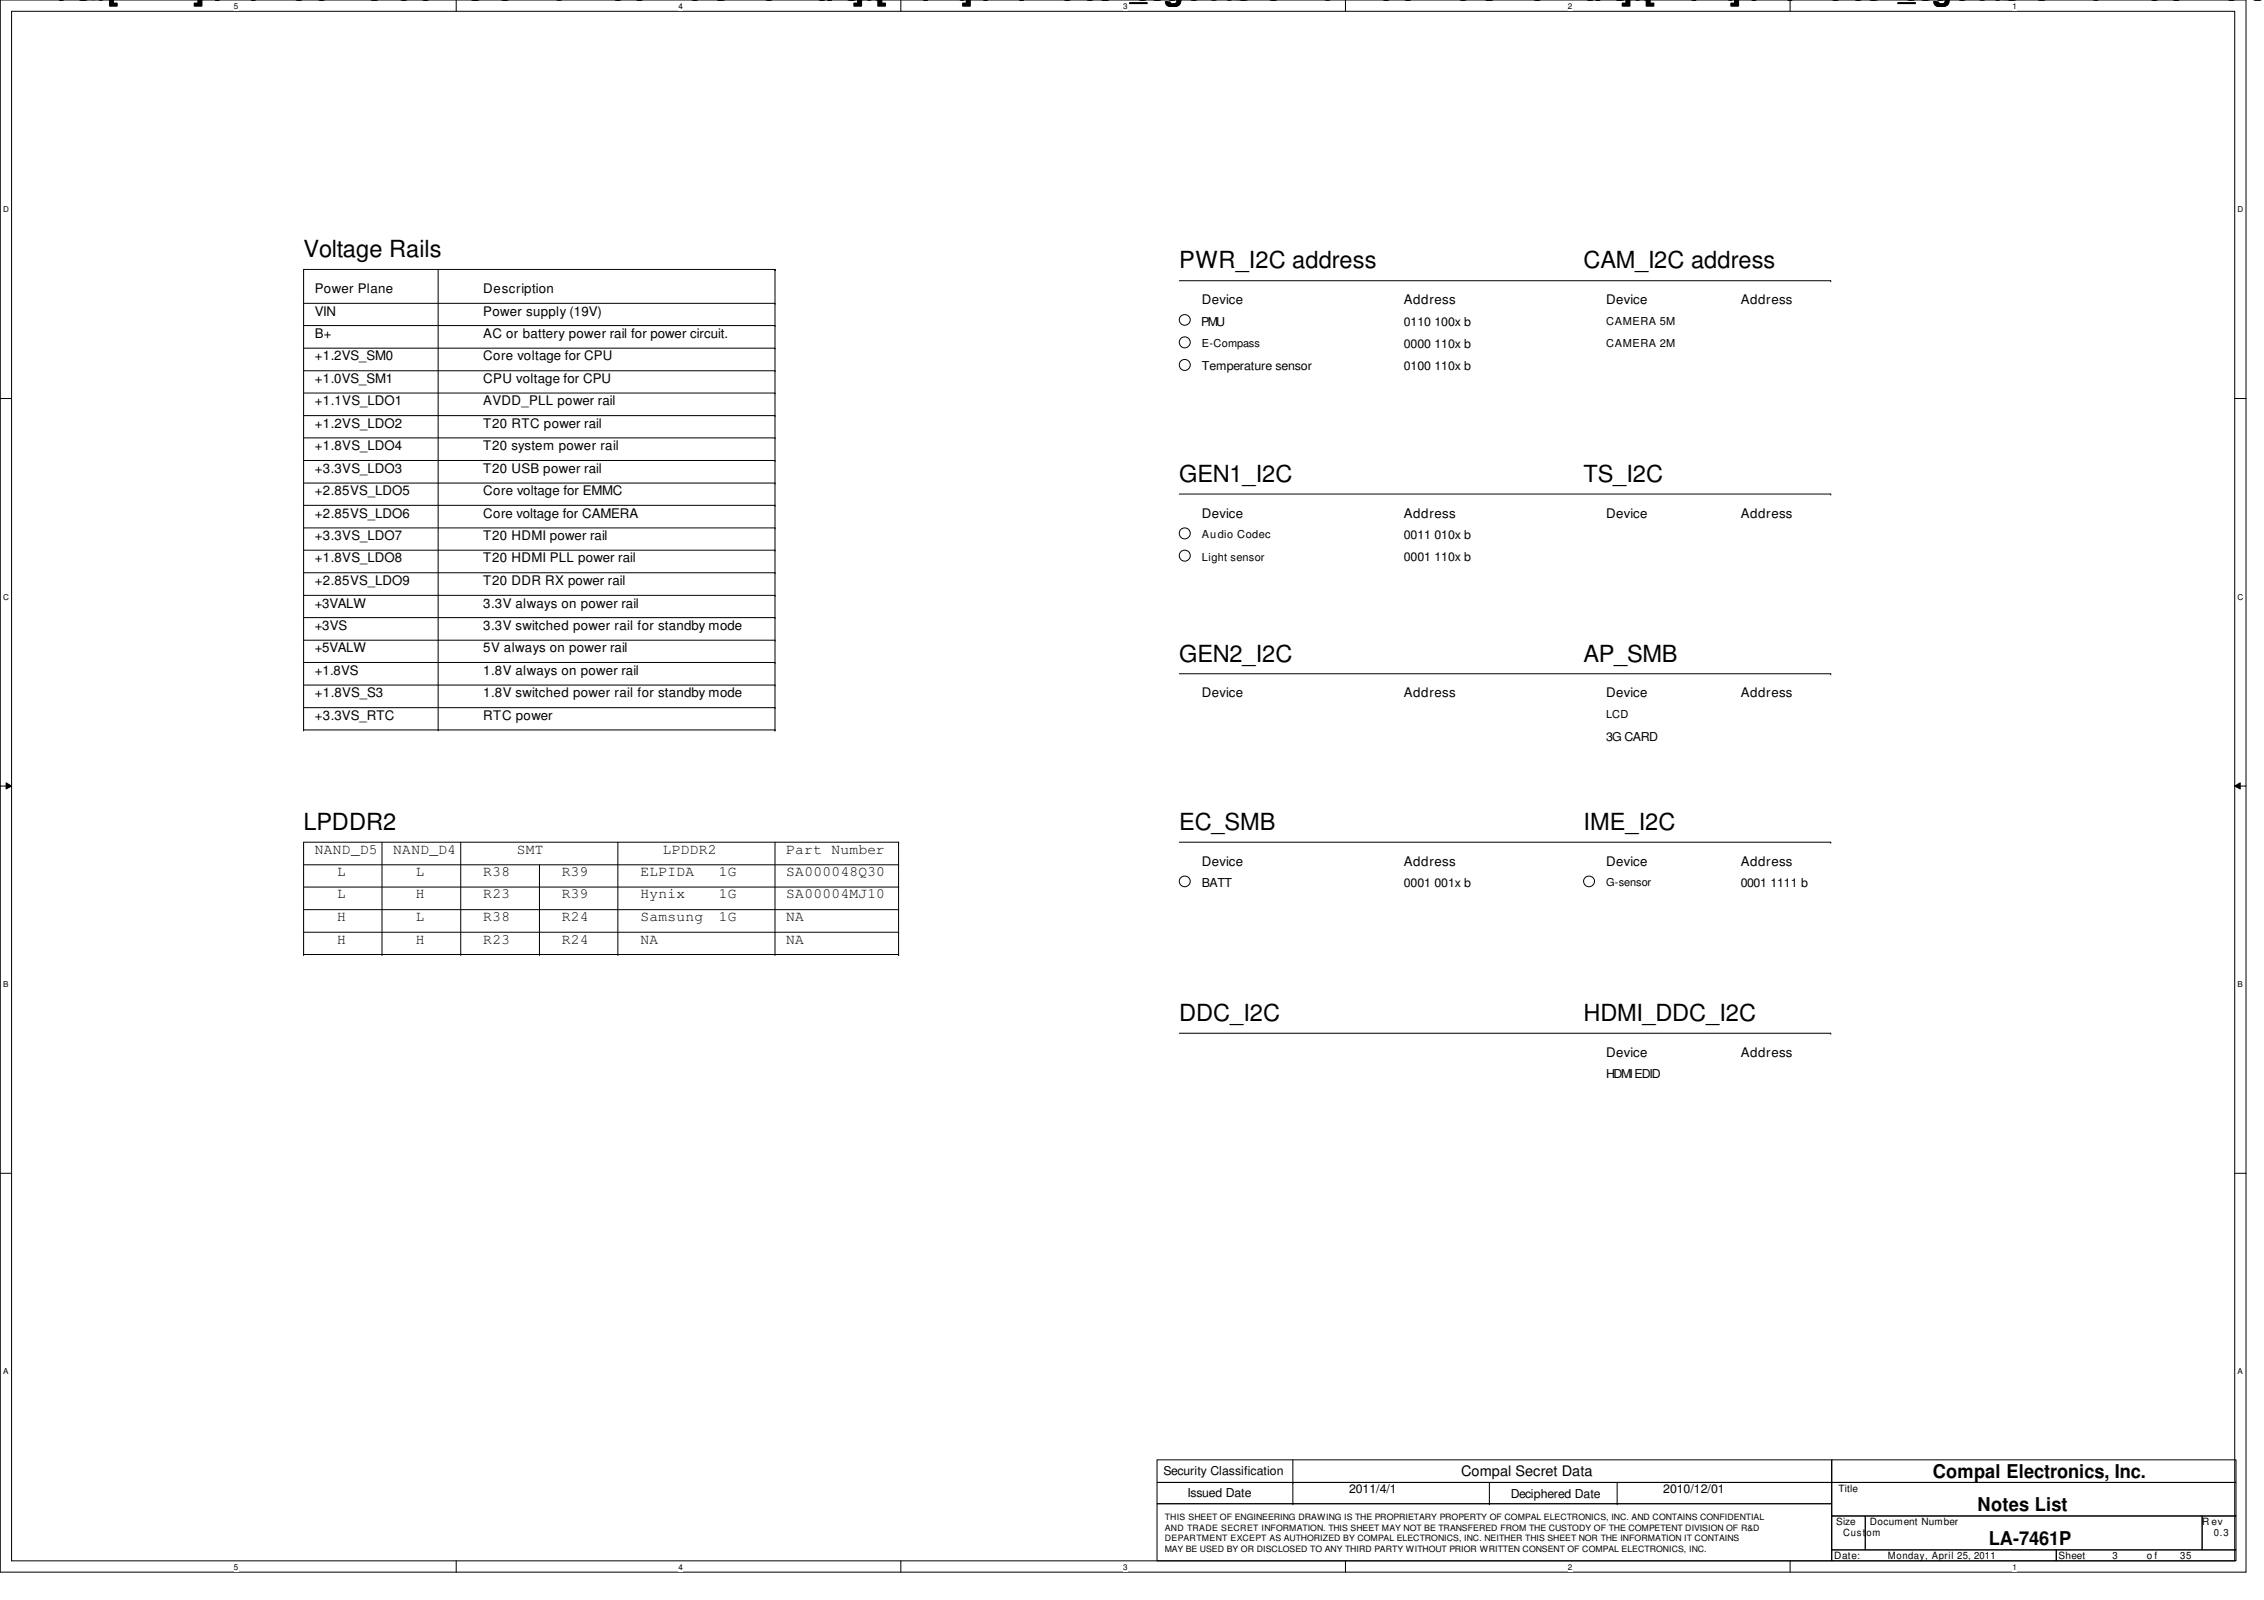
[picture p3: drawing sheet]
<svg xmlns="http://www.w3.org/2000/svg" width="297mm" height="210mm" viewBox="0 0 297 210" stroke-linecap="round" stroke-linejoin="round" font-family="sans-serif">
<defs><g id="words">
<g font-size="4.2">
<text x="4" y="0">Changed with the DEMO VERSION of CAD-KAS PDF-Editor (http://www.cadkas.com).</text>
<text x="104.8" y="0">Changed with the DEMO VERSION of CAD-KAS PDF-Editor (http://www.cadkas.com).</text>
<text x="205.6" y="0">Changed with the DEMO VERSION of CAD-KAS</text>
</g>
<g font-size="3.1">
<text x="39.8" y="33.7">Voltage Rails</text>
<text x="154.7" y="35.2">PWR_I2C address</text>
<text x="207.8" y="35.2">CAM_I2C address</text>
<text x="154.7" y="63.2">GEN1_I2C</text>
<text x="207.8" y="63.2">TS_I2C</text>
<text x="154.7" y="86.8">GEN2_I2C</text>
<text x="207.8" y="86.8">AP_SMB</text>
<text x="39.8" y="108.9">LPDDR2</text>
<text x="154.7" y="108.9">EC_SMB</text>
<text x="207.8" y="108.9">IME_I2C</text>
<text x="154.7" y="133.9">DDC_I2C</text>
<text x="207.8" y="133.9">HDMI_DDC_I2C</text>
</g>
<g font-size="2.5">
<text x="253.6" y="193.8">Compal Electronics, Inc.</text>
<text x="259.5" y="198.3">Notes List</text>
<text x="260.9" y="202.7">LA-7461P</text>
</g>
<g font-size="1.9">
<text x="41.3" y="112">NAND_D5</text>
<text x="51.6" y="112">NAND_D4</text>
<text x="67.8" y="112">SMT</text>
<text x="86.9" y="112">LPDDR2</text>
<text x="103.2" y="112">Part Number</text>
<text x="44.2" y="114.9">L</text>
<text x="44.2" y="117.9">L</text>
<text x="54.6" y="114.9">L</text>
<text x="54.6" y="117.9">H</text>
<text x="63.4" y="114.9">R38</text>
<text x="63.4" y="117.9">R23</text>
<text x="73.7" y="114.9">R39</text>
<text x="73.7" y="117.9">R39</text>
<text x="84" y="117.9">Hynix</text>
<text x="84" y="114.9">ELPIDA</text>
<text x="94.3" y="114.9">1G</text>
<text x="94.3" y="117.9">1G</text>
<text x="103.2" y="114.9">SA000048Q30</text>
<text x="103.2" y="117.9">SA00004MJ10</text>
<text x="44.2" y="120.8">H</text>
<text x="44.2" y="123.8">H</text>
<text x="54.6" y="120.8">L</text>
<text x="54.6" y="123.8">H</text>
<text x="63.4" y="120.8">R38</text>
<text x="63.4" y="123.8">R23</text>
<text x="73.7" y="120.8">R24</text>
<text x="73.7" y="123.8">R24</text>
<text x="84" y="123.8">NA</text>
<text x="84" y="120.8">Samsung</text>
<text x="94.3" y="120.8">1G</text>
<text x="103.2" y="120.8">NA</text>
<text x="103.2" y="123.8">NA</text>
<text x="191.7" y="193.7">Compal Secret Data</text>
</g>
<g font-size="1.7">
<text x="41.3" y="41.4">VIN</text>
<text x="41.3" y="38.4">Power Plane</text>
<text x="63.4" y="38.4">Description</text>
<text x="63.4" y="41.4">Power supply (19V)</text>
<text x="157.7" y="39.9">Device</text>
<text x="184.2" y="39.9">Address</text>
<text x="210.7" y="39.9">Device</text>
<text x="228.4" y="39.9">Address</text>
<text x="41.3" y="47.3">+1.2VS_SM0</text>
<text x="41.3" y="44.3">B+</text>
<text x="63.4" y="44.3">AC or battery power rail for power circuit.</text>
<text x="63.4" y="47.3">Core voltage for CPU</text>
<text x="41.3" y="50.2">+1.0VS_SM1</text>
<text x="41.3" y="53.2">+1.1VS_LDO1</text>
<text x="63.4" y="50.2">CPU voltage for CPU</text>
<text x="63.4" y="53.2">AVDD_PLL power rail</text>
<text x="41.3" y="56.1">+1.2VS_LDO2</text>
<text x="41.3" y="59.1">+1.8VS_LDO4</text>
<text x="63.4" y="56.1">T20 RTC power rail</text>
<text x="63.4" y="59.1">T20 system power rail</text>
<text x="41.3" y="62">+3.3VS_LDO3</text>
<text x="41.3" y="65">+2.85VS_LDO5</text>
<text x="63.4" y="62">T20 USB power rail</text>
<text x="63.4" y="65">Core voltage for EMMC</text>
<text x="41.3" y="67.9">+2.85VS_LDO6</text>
<text x="41.3" y="70.9">+3.3VS_LDO7</text>
<text x="63.4" y="67.9">Core voltage for CAMERA</text>
<text x="63.4" y="70.9">T20 HDMI power rail</text>
<text x="157.7" y="67.9">Device</text>
<text x="184.2" y="67.9">Address</text>
<text x="210.7" y="67.9">Device</text>
<text x="228.4" y="67.9">Address</text>
<text x="41.3" y="73.8">+1.8VS_LDO8</text>
<text x="41.3" y="76.8">+2.85VS_LDO9</text>
<text x="63.4" y="76.8">T20 DDR RX power rail</text>
<text x="63.4" y="73.8">T20 HDMI PLL power rail</text>
<text x="41.3" y="82.6">+3VS</text>
<text x="41.3" y="79.7">+3VALW</text>
<text x="63.4" y="79.7">3.3V always on power rail</text>
<text x="63.4" y="82.6">3.3V switched power rail for standby mode</text>
<text x="41.3" y="88.5">+1.8VS</text>
<text x="41.3" y="85.6">+5VALW</text>
<text x="63.4" y="85.6">5V always on power rail</text>
<text x="63.4" y="88.5">1.8V always on power rail</text>
<text x="41.3" y="94.4">+3.3VS_RTC</text>
<text x="41.3" y="91.5">+1.8VS_S3</text>
<text x="63.4" y="94.4">RTC power</text>
<text x="63.4" y="91.5">1.8V switched power rail for standby mode</text>
<text x="157.7" y="91.5">Device</text>
<text x="184.2" y="91.5">Address</text>
<text x="210.7" y="91.5">Device</text>
<text x="228.4" y="91.5">Address</text>
<text x="157.7" y="113.6">Device</text>
<text x="184.2" y="113.6">Address</text>
<text x="210.7" y="113.6">Device</text>
<text x="228.4" y="113.6">Address</text>
<text x="210.7" y="138.6">Device</text>
<text x="228.4" y="138.6">Address</text>
</g>
<g font-size="1.6">
<text x="157.6" y="42.7">PMU</text>
<text x="184.2" y="42.7">0110 100x b</text>
<text x="184.2" y="45.6">0000 110x b</text>
<text x="157.7" y="48.6">Temperature sensor</text>
<text x="184.2" y="48.6">0100 110x b</text>
<text x="184.2" y="70.7">0011 010x b</text>
<text x="184.2" y="73.6">0001 110x b</text>
<text x="210.7" y="97.2">3G CARD</text>
<text x="157.7" y="116.4">BATT</text>
<text x="184.2" y="116.4">0001 001x b</text>
<text x="228.4" y="116.4">0001 1111 b</text>
<text x="210.7" y="141.4">HDMI EDID</text>
<text x="152.7" y="193.5">Security Classification</text>
<text x="155.8" y="196.3">Issued Date</text>
<text x="177" y="195.9">2011/4/1</text>
<text x="198.2" y="196.5">Deciphered Date</text>
<text x="218.2" y="195.9">2010/12/01</text>
</g>
<g font-size="1.4">
<text x="157.7" y="45.6">E-Compass</text>
<text x="210.7" y="45.6">CAMERA 2M</text>
<text x="210.7" y="42.6">CAMERA 5M</text>
<text x="157.7" y="70.6">Audio Codec</text>
<text x="157.7" y="73.5">Light sensor</text>
<text x="210.7" y="94.2">LCD</text>
<text x="210.7" y="116.3">G-sensor</text>
</g>
<g font-size="1.3">
<text x="241.2" y="195.8">Title</text>
<text x="240.9" y="200.1">Size</text>
<text x="241.8" y="201.5">Custom</text>
<text x="245.3" y="200.1">Document Number</text>
<text x="288.9" y="200.1">R ev</text>
<text x="290.4" y="201.5">0.3</text>
<text x="240.7" y="204.5">Date:</text>
<text x="247.7" y="204.5">Monday, April 25, 2011</text>
<text x="270.1" y="204.5">Sheet</text>
<text x="277.2" y="204.5">3</text>
<text x="281.7" y="204.5">o f</text>
<text x="286" y="204.5">35</text>
</g>
<g font-size="1.1">
<text x="30.7" y="1.1">5</text>
<text x="89" y="1.1">4</text>
<text x="147.4" y="1.1">3</text>
<text x="205.7" y="1.1">2</text>
<text x="264" y="1.1">1</text>
<text x=".4" y="27.9">D</text>
<text x="293.6" y="27.9">D</text>
<text x=".4" y="78.7">C</text>
<text x="293.6" y="78.7">C</text>
<text x=".4" y="129.5">B</text>
<text x="293.6" y="129.5">B</text>
<text x=".4" y="180.3">A</text>
<text x="293.6" y="180.3">A</text>
<text x="152.8" y="202.2">DEPARTMENT EXCEPT AS AUTHORIZED BY COMPAL ELECTRONICS, INC. NEITHER THIS SHEET NOR THE INFORMATION IT CONTAINS</text>
<text x="152.8" y="199.4">THIS SHEET OF ENGINEERING DRAWING IS THE PROPRIETARY PROPERTY OF COMPAL ELECTRONICS, INC. AND CONTAINS CONFIDENTIAL</text>
<text x="152.8" y="200.8">AND TRADE SECRET INFORMATION. THIS SHEET MAY NOT BE TRANSFERED FROM THE CUSTODY OF THE COMPETENT DIVISION OF R&amp;D</text>
<text x="152.8" y="203.6">MAY BE USED BY OR DISCLOSED TO ANY THIRD PARTY WITHOUT PRIOR WRITTEN CONSENT OF COMPAL ELECTRONICS, INC.</text>
<text x="30.7" y="205.9">5</text>
<text x="89" y="205.9">4</text>
<text x="147.4" y="205.9">3</text>
<text x="205.7" y="205.9">2</text>
<text x="264" y="205.9">1</text>
</g>
</g></defs>
<path d="M0 0h294.7v206.2h-294.7zM1.5 1.5h291.7v203.3h-291.7z" fill="none" stroke="#000" stroke-width=".13"/>
<g fill="#fff">
<path d="M30.7 .2h.6v1.2h-.6z"/>
<path d="M30.7 204.9h.6v1.2h-.6z"/>
</g>
<path d="M59.9 0v1.5M59.9 204.8v1.4" fill="none" stroke="#000" stroke-width=".13"/>
<g fill="#fff">
<path d="M89 .2h.6v1.2h-.6z"/>
<path d="M89 204.9h.6v1.2h-.6z"/>
</g>
<path d="M118.2 0v1.5M118.2 204.8v1.4" fill="none" stroke="#000" stroke-width=".13"/>
<g fill="#fff">
<path d="M147.4 .2h.6v1.2h-.6z"/>
<path d="M147.4 204.9h.6v1.2h-.6z"/>
</g>
<path d="M176.5 0v1.5M176.5 204.8v1.4" fill="none" stroke="#000" stroke-width=".13"/>
<g fill="#fff">
<path d="M205.7 .2h.6v1.2h-.6z"/>
<path d="M205.7 204.9h.6v1.2h-.6z"/>
</g>
<path d="M234.9 0v1.5M234.9 204.8v1.4" fill="none" stroke="#000" stroke-width=".13"/>
<g fill="#fff">
<path d="M264 .2h.6v1.2h-.6z"/>
<path d="M264 204.9h.6v1.2h-.6z"/>
<path d="M.4 26.9h.8v1.2h-.8z"/>
<path d="M293.6 26.9h.7v1.2h-.7z"/>
<path d="M.4 77.7h.8v1.2h-.8z"/>
<path d="M293.6 77.7h.7v1.2h-.7z"/>
</g>
<path d="M0 52.3h1.5M293.2 52.3h1.5" fill="none" stroke="#000" stroke-width=".13"/>
<g fill="#fff">
<path d="M.4 128.5h.7v1.2h-.7z"/>
<path d="M293.6 128.5h.7v1.2h-.7z"/>
</g>
<path d="M0 103.1h1.5M.8 102.7l.7 .4-.7 .4zM293.2 103.1l.7-.4v.8zM293.2 103.1h1.5" fill="none" stroke="#000" stroke-width=".13"/>
<path d="M.8 102.7l.7 .4-.7 .4zM293.2 103.1l.7-.4v.8z" fill="#000"/>
<g fill="#fff">
<path d="M.4 179.3h.7v1.2h-.7z"/>
<path d="M293.6 179.3h.7v1.2h-.7z"/>
</g>
<g fill="none" stroke="#000" stroke-width=".13">
<path d="M39.8 39.8h61.9M57.5 35.3v60.5M101.7 35.3h.1M101.7 39.8h.1M101.7 35.3h-61.9v60.5M101.7 35.3v60.5M154.7 36.8h85.5M240.2 36.8h.1M39.8 48.6h61.9M39.8 45.7h61.9M39.8 42.7h61.9M39.8 57.4h61.9"/>
<path d="M39.8 54.5h61.9M39.8 51.6h61.9M101.7 48.6h.1M101.7 45.7h.1M101.7 42.7h.1M101.7 57.4h.1M101.7 54.5h.1M101.7 51.6h.1M39.8 60.4h61.9M39.8 78.1h61.9M39.8 69.3h61.9M39.8 66.3h61.9"/>
<path d="M39.8 63.4h61.9M39.8 75.1h61.9M39.8 72.2h61.9M101.7 60.4h.1M101.7 78.1h.1M101.7 69.3h.1M101.7 66.3h.1M101.7 63.4h.1M101.7 75.1h.1M101.7 72.2h.1M154.7 64.8h85.5M240.2 64.8h.1"/>
<path d="M39.8 95.8h.1M39.8 95.8h61.9M39.8 86.9h61.9M39.8 84h61.9M39.8 81h61.9M39.8 92.8h61.9M39.8 89.9h61.9M57.5 95.8h.1M101.7 95.8h.1M101.7 86.9h.1M101.7 84h.1M101.7 81h.1"/>
<path d="M101.7 92.8h.1M101.7 89.9h.1M154.7 88.4h85.5M240.2 88.4h.1M39.8 113.5h78.1M39.8 119.3h78.1M39.8 116.4h78.1M50.1 110.5v14.7M60.4 110.5v14.7M70.8 113.5v11.7M81.1 110.5v14.7M101.7 110.5v14.7"/>
<path d="M117.9 113.5h.1M117.9 119.3h.1M117.9 116.4h.1M117.9 110.5h.1M117.9 110.5h-78.1v14.7M117.9 110.5v14.7M154.7 110.5h85.5M240.2 110.5h.1M39.8 125.2h.1M39.8 122.3h78.1M39.8 125.2h78.1M50.1 125.2h.1"/>
<path d="M60.4 125.2h.1M70.8 125.2h.1M81.1 125.2h.1M101.7 125.2h.1M117.9 122.3h.1M117.9 125.2h.1M154.7 135.6h85.5M240.2 135.6h.1M0 153.9h1.5M293.2 153.9h1.5M151.8 191.5h88.5v3h-88.5zM151.8 194.5h88.5v2.8h-88.5z"/>
<path d="M151.8 197.3h88.5v7.5h-88.5zM169.6 194.5h.1M169.6 197.3h.1M169.6 191.5v5.8M195.4 197.3h.1M195.4 194.5v2.8M212.2 197.3h.1M212.2 194.5v2.8M240.3 191.5h53.1v3h-53.1zM240.3 194.5h53.1v4.4h-53.1zM240.3 198.9h4.4v4.4h-4.4zM244.7 198.9h44.2v4.4h-44.2z"/>
<path d="M288.9 198.9h4.5v4.4h-4.5zM240.3 203.3h29.5v1.5h-29.5zM269.8 203.3h23.6v1.5h-23.6z"/>
<circle cx="155.4" cy="47.9" r=".72"/>
<circle cx="155.4" cy="44.9" r=".72"/>
<circle cx="155.5" cy="42" r=".71"/>
<circle cx="155.4" cy="72.9" r=".72"/>
<circle cx="155.4" cy="70" r=".72"/>
<circle cx="155.5" cy="115.6" r=".71"/>
<circle cx="208.5" cy="115.6" r=".71"/>
</g>
<use href="#words"/>
</svg>
